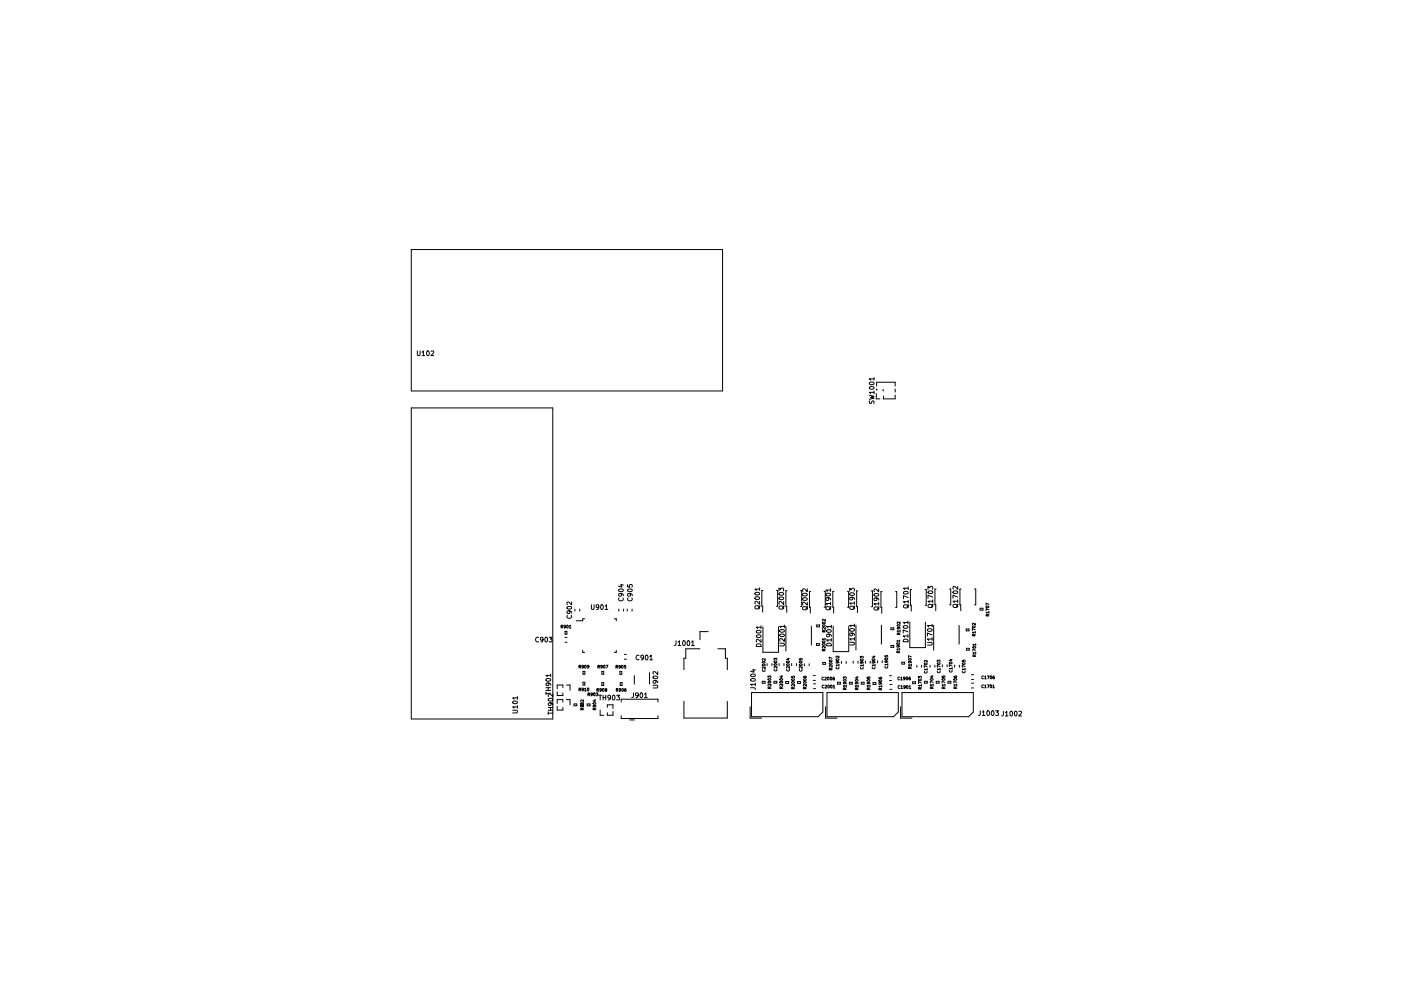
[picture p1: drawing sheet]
<svg xmlns="http://www.w3.org/2000/svg" width="297mm" height="210mm" viewBox="0 0 297 210" stroke-linecap="round" stroke-linejoin="round" font-family="sans-serif">
<g fill="none" stroke="#000" stroke-width=".21">
<path d="M87.2 52.9h66v30h-66zM88.5 74.5v.8l.2 .2 .4-.2v-.8M89.5 74.7l.3-.2v1M89.5 75.5h.6M90.5 74.5h.2a.49 .49 0 0 1 .3 .5 .49 .49 0 0 1-.4 .4l-.2-.3zM91.4 74.5h.4l.2 .2-.7 .8h.7M87.2 86.5h30v66h-30zM184.3 83.9l1 .2-.7 .2 .7 .2-1 .2M184.4 85v.6a.42 .42 0 0 0 .5-.5h.4v.5M184.4 82.1a.48 .48 0 0 1 .6-.2 .48 .48 0 0 1 .3 .5 .49 .49 0 0 1-.6 .2 .49 .49 0 0 1-.3-.5zM184.4 81.1a.48 .48 0 0 1 .6-.1 .48 .48 0 0 1 .3 .5 .49 .49 0 0 1-.6 .2 .49 .49 0 0 1-.3-.5zM185.3 83.2h-1l.3 .3"/>
<path d="M185.3 80.4h-1l.3 .3M185.3 80.1v.6M185.3 83v.5M185.8 83.5v1.1h.8M185.9 81.9v-.8h3.9v.8M185.9 82.5v.2h.1M187.1 82.7h.2M187.3 82.8v.1M189.8 82.5v.7M189.8 83.8v.8h-2.5v-.5M114.2 135.3a.44 .44 0 0 0-.6 .4 .44 .44 0 0 0 .6 .4M115.1 135.6l-.2 .2h-.2l-.1-.5 .3-.1 .2 .2v.6l-.4 .2"/>
<path d="M115.7 135.2h.1a.49 .49 0 0 1 .3 .5 .49 .49 0 0 1-.4 .5l-.2-.4zM116.4 135.2h.6l-.3 .4 .3 .1v.4h-.6M119 133l.3-.1v-.2l-.3-.1v.7M119.1 133l.2 .3M119.8 136.3h.4M119.8 135.2h.4M119.8 133.9h.4v.6h-.4zM119.9 132.9l-.3 .1v-.3l.3 .1v.3l-.3 .2M120.2 132.7l.1-.1a.28 .28 0 0 1 .2 .4 .28 .28 0 0 1-.3 .2zM120.2 128.8a.49 .49 0 0 1 .6-.2 .49 .49 0 0 1 .4 .5 .49 .49 0 0 1-.6 .2 .49 .49 0 0 1-.4-.5zM120.3 130.6a.44 .44 0 0 0 .4 .6 .44 .44 0 0 0 .4-.6M120.6 129.6l.2 .2v.3h-.5l-.1-.3 .2-.2 .6 .1 .2 .4"/>
<path d="M120.7 132.8l.2-.2v.7M120.7 133.3h.4M121.2 127.7v.6l-.7-.6-.3 .2 .1 .4M121.9 129.2v.5M122.9 129.2v.5M123.5 138v.4h.5M124 131.3h-.5v.4h-1.3M125.4 128.3v.8l.2 .2 .4-.2v-.8M127 128.7l-.2 .2h-.3l-.1-.5 .4-.1 .2 .2-.1 .6-.4 .2M127.4 128.4l.2-.1a.49 .49 0 0 1 .3 .5 .49 .49 0 0 1-.4 .5l-.2-.4zM128.3 128.6l.3-.3v1M128.3 129.3h.6"/>
<path d="M130.2 131.3h.5v.4M130.7 138v.4h-.5M131.2 129.2v.5M131.2 125.1a.49 .49 0 0 1 .6-.2 .49 .49 0 0 1 .3 .5 .49 .49 0 0 1-.6 .2 .49 .49 0 0 1-.3-.5zM131.2 126.9a.44 .44 0 0 0 .5 .6 .44 .44 0 0 0 .4-.6M131.5 124.1h.7M131.6 125.9l.2 .2-.1 .3h-.5v-.3l.1-.2 .6 .1 .3 .4M131.8 124v.6l-.7-.3M132.2 129.2v.5M132.4 138.8h.4M132.4 139.9h.4M133 129.2v.5"/>
<path d="M133.1 124.1v.4l.4 .1v-.5h.5v.5M133.1 126.9a.44 .44 0 0 0 .5 .6 .44 .44 0 0 0 .4-.6M133.1 125.1a.48 .48 0 0 1 .6-.2 .48 .48 0 0 1 .3 .5 .49 .49 0 0 1-.6 .2 .49 .49 0 0 1-.3-.5zM133.5 125.9l.2 .2-.1 .3h-.5v-.3l.1-.2 .6 .1 .3 .4M134 129.2v.5M135.5 139.1a.44 .44 0 0 0-.6 .4 .44 .44 0 0 0 .6 .4M136.4 139.4l-.2 .2h-.2l-.1-.5 .3-.1 .2 .2v.6l-.4 .2M136.9 139.1l.2-.1a.49 .49 0 0 1 .3 .5 .49 .49 0 0 1-.4 .5l-.2-.4zM137.8 139.3l.3-.3v1M143.3 136v.8l-.3 .2M143.8 136.2l.3-.2v1M143.8 137h.5"/>
<path d="M144.8 136h.2a.49 .49 0 0 1 .3 .5 .49 .49 0 0 1-.4 .4l-.2-.3zM145.8 136h.1a.49 .49 0 0 1 .4 .5 .49 .49 0 0 1-.5 .4l-.1-.3zM146.6 136.2l.3-.2v1M146.6 137h.6M148.4 137.6h-3v2h-.4v2.5M150.2 134h-1.8v1.7M152.2 137.6h1.6v2h.4v2.5M160.1 128.7l.3-.2 .5 .1 .2 .3-.4 .3-.5-.1zM160.1 126.8a.49 .49 0 0 1 .6-.3 .49 .49 0 0 1 .3 .5 .49 .49 0 0 1-.6 .3 .49 .49 0 0 1-.3-.5zM160.1 125.8a.49 .49 0 0 1 .6-.2 .49 .49 0 0 1 .3 .5 .49 .49 0 0 1-.6 .2 .49 .49 0 0 1-.3-.5zM160.4 133.9a.49 .49 0 0 1 .6-.2 .49 .49 0 0 1 .3 .5 .49 .49 0 0 1-.6 .2 .49 .49 0 0 1-.3-.5zM160.4 134.8a.48 .48 0 0 1 .6-.2 .48 .48 0 0 1 .3 .5 .49 .49 0 0 1-.6 .2 .49 .49 0 0 1-.3-.5z"/>
<path d="M160.5 136.7a.52 .52 0 0 1 .6-.1 .52 .52 0 0 1 .3 .6h-1zM161.1 127.6v.6l-.8-.6-.2 .2v.3M161.1 125h-1l.2 .3M161.1 124.7v.6M161.1 128.5l-.3 .5M161.4 135.6v.7l-.8-.7-.2 .2v.4M161.4 133.1h-1l.2 .3M161.4 132.8v.6M161.7 133v5.4h3.3v-5.4M161.8 125.3h-.3v3.3h.2v1.3M162.2 139.7v.4l-.4-.4-.2 .2 .1 .2M164.6 125.3h.3v3.3h-.3"/>
<path d="M165.2 125.4v-.6l.3 .3 .1-.3h.5v.6M165.2 128.7l.3-.1h.5l.2 .4-.4 .2h-.5zM165.2 125.9a.49 .49 0 0 1 .6-.3 .49 .49 0 0 1 .3 .5 .49 .49 0 0 1-.6 .3 .49 .49 0 0 1-.3-.5zM165.2 126.8a.48 .48 0 0 1 .6-.2 .48 .48 0 0 1 .3 .5 .49 .49 0 0 1-.6 .2 .49 .49 0 0 1-.3-.5zM165.3 136.5h.8l.2 .2-.2 .3h-.8M165.3 134.7a.49 .49 0 0 1 .6-.3 .49 .49 0 0 1 .4 .5 .49 .49 0 0 1-.6 .3 .49 .49 0 0 1-.4-.5zM165.3 133.7a.49 .49 0 0 1 .6-.2 .49 .49 0 0 1 .4 .5 .49 .49 0 0 1-.6 .2 .49 .49 0 0 1-.4-.5zM166.2 127.6v.6l-.8-.6-.2 .2v.4M166.2 128.5l-.3 .5M166.3 135.5v.6l-.7-.6-.3 .2 .1 .3M166.3 132.9h-1l.3 .3M166.3 132.6v.6"/>
<path d="M166.6 132.8v5.3M166.9 125.3h-.3v3.4h.2v1.2M167 139.7h.4M167.2 139.6v.4l-.5-.1M169.5 139.7v.3h.3l-.1-.2 .3-.1v.3M169.7 125.3h.3v3.4h-.3M170.2 128.9l.3-.2 .5 .1 .2 .3-.4 .3-.5-.1zM170.2 127a.49 .49 0 0 1 .6-.3 .49 .49 0 0 1 .3 .5 .49 .49 0 0 1-.6 .3 .49 .49 0 0 1-.3-.5zM170.2 126a.48 .48 0 0 1 .6-.2 .48 .48 0 0 1 .3 .5 .49 .49 0 0 1-.6 .2 .49 .49 0 0 1-.3-.5zM171.2 127.8v.6l-.8-.6-.2 .2v.3M171.2 124.9v.6l-.8-.6-.2 .2v.4M171.2 128.7l-.3 .5"/>
<path d="M171.9 125.5h-.3v3.3h.2v1.3M172 132.8v4M173.1 136.6h.6v.3h-.6zM173.2 132.6h.5v.4h-.5zM174.4 136.6a.29 .29 0 0 1 .3-.1 .29 .29 0 0 1 .2 .3v.1a.29 .29 0 0 1-.3 0 .29 .29 0 0 1-.2-.3zM174.4 136a.29 .29 0 0 1 .3-.1 .29 .29 0 0 1 .2 .3v.1a.29 .29 0 0 1-.3 .1 .29 .29 0 0 1-.2-.3zM174.4 132.6a.29 .29 0 0 1 .4-.1 .29 .29 0 0 1 .1 .3v.1a.29 .29 0 0 1-.3 0 .29 .29 0 0 1-.2-.3zM174.4 132.1v-.1a.29 .29 0 0 1 .4-.1 .29 .29 0 0 1 .1 .3v.1a.29 .29 0 0 1-.3 .1 .29 .29 0 0 1-.2-.3zM174.7 138.1l-.1-.3-.2-.1-.1 .4h.6M174.7 134.1v-.3l-.3-.1v.4h.6M174.7 125.5h.3v3.3h-.3M174.9 137.1v.4l-.4-.4-.2 .2 .1 .2"/>
<path d="M174.9 135.6h-.6l.2 .1M174.9 135.4v.3M174.9 137.7l-.2 .2M175 133.1v.4l-.5-.4-.1 .2v.2M175 131.4v.4l-.5-.4-.1 .1v.2M175 133.7l-.3 .2M175.2 128.9l.2-.2 .6 .1 .1 .3-.3 .3-.6-.1zM175.2 126a.48 .48 0 0 1 .6-.2 .48 .48 0 0 1 .3 .5 .49 .49 0 0 1-.6 .2 .49 .49 0 0 1-.3-.5zM175.3 136.6a.54 .54 0 0 1 .6-.1 .54 .54 0 0 1 .4 .5h-1zM175.3 133.7a.48 .48 0 0 1 .6-.2 .48 .48 0 0 1 .3 .5 .49 .49 0 0 1-.6 .2 .49 .49 0 0 1-.3-.5zM175.5 126.8l.2 .2v.3h-.5l-.1-.3 .2-.2 .6 .1 .2 .4M175.7 134.5l.2 .2-.1 .3-.5 .1v-.4l.1-.2 .6 .1 .3 .4"/>
<path d="M176.1 128.1h-1l.3 .2M176.1 125.2h-1l.3 .3M176.1 124.9v.6M176.1 127.8v.5M176.2 128.7l-.3 .5M176.3 135.8h-1l.2 .3M176.3 132.9h-1l.2 .3M176.3 132.6v.6M176.3 135.5v.6M176.4 139.7l-.6-.3v.4M176.6 132.8v5.4h3.4v-5.4M176.8 125.5h-.2v3.3h.1v1.3"/>
<path d="M177.3 139.9v-.1a.29 .29 0 0 1 .4-.1 .29 .29 0 0 1 .1 .3v.1a.29 .29 0 0 1-.3 .1 .29 .29 0 0 1-.2-.3zM177.9 139.2v.4l-.5-.4-.1 .1v.2M179.7 125.5h.2v3.3h-.2M180.2 125.4v-.6l.3 .3 .1-.2h.5v.5M180.2 136.3h.8l.2 .2-.2 .3h-.8M180.2 125.9a.49 .49 0 0 1 .6-.2 .49 .49 0 0 1 .3 .5 .49 .49 0 0 1-.6 .2 .49 .49 0 0 1-.3-.5zM180.2 133.5a.49 .49 0 0 1 .6-.2 .49 .49 0 0 1 .3 .5 .49 .49 0 0 1-.6 .2 .49 .49 0 0 1-.3-.5zM180.3 128.7h.7l.1 .4-.3 .2-.5-.1-.1-.2zM180.6 126.7l.2 .2-.1 .3h-.5v-.3l.1-.2 .6 .1 .3 .4M180.6 134.3l.2 .2-.1 .3h-.5v-.3l.1-.2 .6 .1 .3 .4M181.2 128h-1l.2 .2M181.2 135.6h-1l.2 .2"/>
<path d="M181.2 132.7h-1l.2 .3M181.2 127.7v.5M181.2 132.4v.6M181.2 135.3v.5M181.2 128.6l-.3 .5M181.5 132.6v5.3M181.9 125.4h-.3v3.3h.2v1.3M182.4 139.6v-.4l.2 .3 .1-.2h.3v.3M182.4 139.9h.1a.29 .29 0 0 1 .3-.1 .29 .29 0 0 1 .2 .3 .29 .29 0 0 1-.4 .1 .29 .29 0 0 1-.2-.3zM184.7 125.4h.3v3.3h-.3M185 139.8a.29 .29 0 0 1 .3-.1 .29 .29 0 0 1 .2 .3v.1a.29 .29 0 0 1-.4 .1 .29 .29 0 0 1-.2-.3zM185.1 139.3h.4"/>
<path d="M185.3 139.2v.3l-.4-.1M185.3 128.9l.3-.1h.6l.1 .4-.3 .2h-.6zM185.3 126.1a.49 .49 0 0 1 .6-.3 .49 .49 0 0 1 .4 .5 .49 .49 0 0 1-.6 .3 .49 .49 0 0 1-.4-.5zM185.7 126.9l.2 .2v.2l-.5 .1-.1-.3 .2-.2h.6l.2 .4M186.3 128.1h-1l.3 .3M186.3 125v.6l-.7-.6-.3 .2 .1 .3M186.3 127.8v.6M186.4 128.7l-.3 .5M186.9 132.6v4M187 125.5h-.2v3.4h.2v1.2M187.6 139.1v.3h.3v-.3h.3v.3M187.7 139.7a.29 .29 0 0 1 .3-.1 .29 .29 0 0 1 .2 .3 .29 .29 0 0 1-.4 .1 .29 .29 0 0 1-.2-.3z"/>
<path d="M188.9 133.2h.6v.4h-.6zM188.9 137h.6v.3h-.6zM189.9 125.5h.2v3.4h-.2M190.2 136.4a.29 .29 0 0 1 .3-.1 .29 .29 0 0 1 .2 .3v.1a.29 .29 0 0 1-.3 .1 .29 .29 0 0 1-.2-.3zM190.3 132.6a.29 .29 0 0 1 .3-.1 .29 .29 0 0 1 .2 .3 .29 .29 0 0 1-.4 .1 .29 .29 0 0 1-.2-.3zM190.4 137l.1 .2-.3 .1 .1-.3h.3l.1 .2M190.5 138.5l-.1-.3-.2-.1-.1 .4h.6M190.5 133.1l.1 .3h-.3v-.3h.4l.1 .3M190.5 134.6v-.3h-.2l-.1 .3h.6M190.7 137.7h-.6l.2 .2M190.7 136h-.6l.2 .1M190.7 138.1l-.2 .2"/>
<path d="M190.7 135.8v.3M190.7 137.5v.4M190.8 133.9h-.6l.2 .1M190.8 131.9v.4l-.4-.4-.2 .2 .1 .2M190.8 134.3l-.3 .2M190.8 133.7v.3M191.6 135.8a.54 .54 0 0 1 .6-.2 .54 .54 0 0 1 .3 .6h-1zM191.6 132.9a.49 .49 0 0 1 .5-.2 .49 .49 0 0 1 .4 .5 .49 .49 0 0 1-.6 .2 .49 .49 0 0 1-.3-.5zM191.6 128.5l.3-.2 .5 .1 .2 .3-.4 .3-.5-.1zM191.6 125.6a.48 .48 0 0 1 .6-.2 .48 .48 0 0 1 .3 .5 .49 .49 0 0 1-.6 .2 .49 .49 0 0 1-.3-.5zM192.5 134.9h-1l.3 .3M192.5 134.1l-1-.5v.7"/>
<path d="M192.5 132.1h-1l.3 .3M192.5 131.8v.6M192.5 134.6v.6M192.6 127.7h-1l.2 .2M192.6 126.8l-1-.4v.6M192.6 124.8h-1l.2 .3M192.6 124.5v.6M192.6 127.4v.5M192.6 128.3l-.3 .5M192.7 139.8a.29 .29 0 0 1 .3-.1 .29 .29 0 0 1 .2 .3 .29 .29 0 0 1-.4 .1 .29 .29 0 0 1-.2-.3zM192.9 132v5.4h3.3v-5.4M193.2 139.4l-.6-.3v.4"/>
<path d="M193.3 125.1h-.3v3.3h.2v1.3M196.1 125.1h.3v3.3h-.3M196.6 136.3h.8l.2 .2-.2 .4h-.8M196.7 133.5a.48 .48 0 0 1 .6-.2 .48 .48 0 0 1 .3 .5 .49 .49 0 0 1-.6 .2 .49 .49 0 0 1-.3-.5zM196.8 125v-.6l.3 .3 .1-.2h.5v.5M196.8 128.4l.3-.2 .5 .1 .2 .3-.4 .3-.5-.1zM196.8 125.5a.49 .49 0 0 1 .6-.2 .49 .49 0 0 1 .3 .5 .49 .49 0 0 1-.6 .2 .49 .49 0 0 1-.3-.5zM197.6 135.6h-1l.3 .3M197.6 134.7l-1-.4v.7M197.6 132.7h-1l.3 .3M197.6 132.4v.6M197.6 135.3v.6"/>
<path d="M197.8 127.6h-1l.2 .2M197.8 126.7l-1-.4v.6M197.8 127.3v.5M197.8 128.2l-.3 .5M198 132.7v5.2M198.5 125h-.3v3.3h.2v1.3M201.3 125h.3v3.3h-.3M201.5 140h.4M201.7 139.9v.3l-.5-.1M202.1 128.4l.3-.2 .5 .1 .2 .3-.4 .3-.5-.1zM202.1 125.5a.49 .49 0 0 1 .6-.2 .49 .49 0 0 1 .3 .5 .49 .49 0 0 1-.6 .2 .49 .49 0 0 1-.3-.5zM203.1 127.6h-1l.2 .2"/>
<path d="M203.1 126.7l-1-.4v.6M203.1 124.4v.6l-.8-.6-.2 .2v.4M203.1 127.3v.5M203.1 128.2l-.3 .5M203.4 132.7v4M203.8 125h-.3v3.3h.2v1.3M204.9 133.5h.5v.3h-.5zM204.9 137.6h.6v.3h-.6zM206.2 132.9a.29 .29 0 0 1 .4-.1 .29 .29 0 0 1 .1 .3 .29 .29 0 0 1-.3 .1 .29 .29 0 0 1-.2-.3zM206.3 137.2a.29 .29 0 0 1 .4-.1 .29 .29 0 0 1 .1 .3v.1a.29 .29 0 0 1-.3 .1 .29 .29 0 0 1-.2-.3zM206.5 134.9v-.3h-.3v.3h.6M206.6 139.3v-.3l-.3-.1v.4h.6"/>
<path d="M206.6 125h.3v3.3h-.3M206.8 134.1h-.6l.1 .2M206.8 133.6l-.6-.2v.4M206.8 132.2v.4l-.5-.4-.1 .1v.3M206.8 134.5l-.3 .2M206.8 134v.3M206.9 138.5h-.6l.1 .2M206.9 138l-.6-.3v.4M206.9 136.8h-.6l.1 .1M206.9 136.6v.3M206.9 138.3v.4M206.9 138.9l-.3 .2"/>
<path d="M207.8 129.1h.6v.3h-.6zM209.1 128.7v-.1a.29 .29 0 0 1 .4-.1 .29 .29 0 0 1 .1 .3v.1a.29 .29 0 0 1-.3 .1 .29 .29 0 0 1-.2-.3zM209.4 130.7v-.3l-.3-.1v.4h.6M209.7 129.9h-.6l.1 .2M209.7 129.4l-.6-.3v.4M209.7 128.2l-.6-.2v.4M209.7 130.3l-.3 .2M209.7 129.7v.4M108.7 150.7h.8l.2 .2-.2 .4h-.8M108.8 148.8a.48 .48 0 0 1 .6-.1 .48 .48 0 0 1 .3 .5 .49 .49 0 0 1-.6 .2 .49 .49 0 0 1-.3-.5zM109.7 150h-1l.3 .3M109.7 148.1h-1l.3 .3"/>
<path d="M109.7 147.8v.6M109.7 149.7v.6M115.8 145.9h1M115.8 146.8v.6M115.8 147.1h1M115.8 146.5h1M115.8 144.1a.48 .48 0 0 1 .6-.2 .48 .48 0 0 1 .3 .5 .49 .49 0 0 1-.6 .2 .49 .49 0 0 1-.3-.5zM116.2 144.9l.2 .2-.1 .3h-.5v-.3l.1-.2 .6 .1 .3 .4M116.2 145.9v.6M116.2 151v.6M116.2 151.3h1M116.2 150.7h1"/>
<path d="M116.2 150.1h1M116.3 148.3a.49 .49 0 0 1 .5-.2 .49 .49 0 0 1 .4 .5 .49 .49 0 0 1-.6 .2 .49 .49 0 0 1-.3-.5zM116.7 149.1l.2 .2-.1 .3h-.5l-.1-.3 .2-.2 .6 .1 .2 .4M116.7 150.1v.6M116.8 143.3h-1l.2 .3M116.8 143v.6M117.2 147.2v.6l-.7-.6-.3 .2 .1 .4M118.1 146.8v.8h1.2v-.6M118.1 149.9v.8h1.2v-.6M119.3 145.9v-.6h-1.2v.8M119.3 149v-.6h-1.2v.8M120.1 145.3h.8v1.1"/>
<path d="M120.1 148.4h.8v1.1M121.7 149.4h.6v.3h-.6zM122.8 141.5l.3-.1v-.2l-.3-.1v.7M122.8 146.3h.3v-.3h-.3v.6M122.9 141.5l.2 .3M122.9 146.3l.2 .3M123.1 149.4h.6v.3h-.6zM123.1 149.2l.1-.1a.29 .29 0 0 1 .3-.1 .29 .29 0 0 1 .2 .3v.1a.29 .29 0 0 1-.4 .1 .29 .29 0 0 1-.2-.3zM123.4 149.6l.1 .3-.3 .1v-.4l.4 .1 .1 .2M123.4 150.6v-.3h-.2l-.1 .3h.6M123.6 142.4h.4v.6h-.4zM123.6 144.7h.4v.6h-.4z"/>
<path d="M123.7 141.4l-.3 .1v-.3l.3 .1v.3l-.3 .2M123.7 146.2l-.3 .1v-.3l.3 .1v.3l-.3 .2M123.7 148.5v.4l-.4-.4-.2 .1 .1 .2M123.7 150.2l-.3 .2M123.9 146.2l.2-.2v.6M123.9 146.6h.4M124 141.2l.1-.1a.28 .28 0 0 1 .2 .4 .28 .28 0 0 1-.3 .2zM124.5 149.4h.6v.3h-.6zM124.6 146h.1a.28 .28 0 0 1 .2 .3 .28 .28 0 0 1-.3 .2zM124.7 147.3h.3v-.2l-.3-.1v.6M124.8 147.3l.2 .3M124.9 141.4l-.3 .1-.1-.3 .4 .1-.1 .3-.2 .2"/>
<path d="M125.6 147.3l-.3 .1v-.3h.3v.4l-.3 .1M125.8 149.2v-.1a.29 .29 0 0 1 .3-.1 .29 .29 0 0 1 .2 .3v.1a.29 .29 0 0 1-.3 .1 .29 .29 0 0 1-.2-.3zM125.9 147h.1a.28 .28 0 0 1 .2 .3 .28 .28 0 0 1-.3 .3zM125.9 148.5h.4M126 149.6l.1 .3-.3 .1 .1-.4 .3 .1 .1 .2M126.1 150.6l-.1-.3h-.2l-.1 .3h.6M126.1 148.5v.3l-.4-.1M126.3 150.2l-.2 .2M126.4 147h.4l-.2 .2 .1 .1v.3h-.3M126.6 146.4h.3v-.3h-.3v.6M126.7 146.4l.2 .3M126.8 141.5l.3-.1v-.2l-.3-.1v.7"/>
<path d="M126.9 141.5l.2 .3M127 147.5h.5M127.2 150.6v1.2h.8M127.2 147.5v1M127.5 146.3l-.3 .1v-.3l.3 .1v.3l-.3 .2M127.6 142.4h.4v.6h-.4zM127.6 144.8h.4v.6h-.4zM127.7 141.4l-.3 .1v-.3l.3 .1v.3l-.3 .2M127.8 146.1h.1a.28 .28 0 0 1 .2 .3 .28 .28 0 0 1-.3 .2zM127.9 148h.5M127.9 147.5v1M128 141.2l.1-.1a.28 .28 0 0 1 .2 .4 .28 .28 0 0 1-.3 .2z"/>
<path d="M128.4 146.3l-.1-.2h.3v.2l-.3 .2 .1 .2 .3-.1-.2-.3M128.4 147.5v1M128.5 141.1h.4l-.3 .7M128.8 150.1v-.6h1.2v.8M129.4 147.9l-.2 .2h-.2l-.1-.5 .3-.1 .2 .2v.6l-.4 .2M130 147.5h.1a.49 .49 0 0 1 .3 .5 .49 .49 0 0 1-.4 .5l-.2-.4zM130 151v.8h-1.2v-.6M130.6 141.5h.3v-.3h-.3v.6M130.7 146.4h.3v-.3h-.3v.6M130.7 147.5h.6l-.3 .4 .3 .1v.4h-.6M130.7 141.5l.3 .3M130.8 146.4l.2 .3"/>
<path d="M131.4 142.5h.4v.6h-.4zM131.5 144.8h.4v.6h-.4zM131.5 141.4l-.3 .1v-.3l.3 .1v.3l-.3 .2M131.6 146.3l-.3 .1v-.3l.3 .1v.3l-.3 .2M131.7 148.9v-.6h7.8v.6M131.7 151.8v.6h7.8v-.6M131.8 141.2h.1a.28 .28 0 0 1 .2 .3 .28 .28 0 0 1-.3 .2zM131.9 146.1h.1a.28 .28 0 0 1 .2 .3 .28 .28 0 0 1-.3 .2zM132.7 141.2h-.3l-.1 .3 .3-.1 .1 .3h-.4M132.7 146.1l-.3 .1v.4h.3v-.3l-.3 .1M133.5 152.7h1M134.3 147v.9l-.4 .1"/>
<path d="M134.5 143.3v1.8M135.3 147.4l-.2 .2h-.3v-.5l.3-.1 .2 .2v.6l-.5 .2M135.8 147.1l.1-.1a.49 .49 0 0 1 .4 .5 .49 .49 0 0 1-.5 .5l-.1-.4zM136.6 147.3l.3-.3v1M136.6 148h.6M137.7 142.7v2.4M137.8 140h.5M138.5 145.4h.8l.2 .2-.2 .4h-.8M138.5 143.5a.48 .48 0 0 1 .6-.1 .48 .48 0 0 1 .3 .5 .49 .49 0 0 1-.6 .2 .49 .49 0 0 1-.3-.5zM138.9 144.4l.2 .2-.1 .3h-.5v-.3l.1-.2h.6l.3 .5M139.5 142.5v.6l-.8-.6-.2 .2v.4M145 148.8v3.5h9.2v-3.5"/>
<path d="M159 149.9v2.5h2.5M159.2 145.9l.8 .1 .2 .3M159.2 144.1a.48 .48 0 0 1 .6-.2 .48 .48 0 0 1 .3 .5 .49 .49 0 0 1-.6 .2 .49 .49 0 0 1-.3-.5zM159.2 143.1a.48 .48 0 0 1 .6-.2 .48 .48 0 0 1 .3 .5 .49 .49 0 0 1-.6 .2 .49 .49 0 0 1-.3-.5zM159.3 146.9h15.2v4.2l-1 1h-14.2zM159.5 142.1h.7M159.8 142v.6l-.7-.2M160.2 145.2h-1l.2 .3M160.2 144.9v.6M161.6 144.6h.6v.3h-.6zM161.6 141h.1a.29 .29 0 0 1 .3-.1 .29 .29 0 0 1 .2 .3 .29 .29 0 0 1-.4 .1 .29 .29 0 0 1-.2-.3zM161.6 140.4h.1a.29 .29 0 0 1 .3-.1 .29 .29 0 0 1 .2 .3 .29 .29 0 0 1-.4 .1 .29 .29 0 0 1-.2-.3z"/>
<path d="M161.7 142.1a.27 .27 0 0 0 .2 .4 .27 .27 0 0 0 .3-.4M162.2 141.5v.4l-.4-.4-.2 .1 .1 .2M162.6 140.8v.4M162.8 143.8v-.4l.3 .2v-.2h.3v.4M162.9 144.1v-.1a.29 .29 0 0 1 .3-.1 .29 .29 0 0 1 .2 .3v.1a.29 .29 0 0 1-.3 .1 .29 .29 0 0 1-.2-.3zM162.9 144.6a.29 .29 0 0 1 .3-.1 .29 .29 0 0 1 .2 .3v.1a.29 .29 0 0 1-.3 0 .29 .29 0 0 1-.2-.3zM163.2 146.1l-.1-.3-.2-.1-.1 .4h.6M163.4 145.1v.4l-.4-.4-.2 .2 .1 .2M163.4 145.7l-.2 .2M163.7 140.8v.4M164.1 144.6h.6v.3h-.6zM164.1 140v-.4l.2 .3 .1-.2h.3v.3"/>
<path d="M164.2 142a.27 .27 0 0 0 .2 .4 .27 .27 0 0 0 .3-.4M164.2 140.9a.29 .29 0 0 1 .3-.1 .29 .29 0 0 1 .2 .3 .29 .29 0 0 1-.4 .1 .29 .29 0 0 1-.2-.3zM164.2 140.3a.29 .29 0 0 1 .3-.1 .29 .29 0 0 1 .2 .3 .29 .29 0 0 1-.4 .1 .29 .29 0 0 1-.2-.3zM164.7 141.4v.4l-.4-.4-.2 .1 .1 .2M165.2 140.8v.4M165.4 144.1v-.1a.29 .29 0 0 1 .3-.1 .29 .29 0 0 1 .2 .3v.1a.29 .29 0 0 1-.3 .1 .29 .29 0 0 1-.2-.3zM165.4 144.6a.29 .29 0 0 1 .3-.1 .29 .29 0 0 1 .2 .3v.1a.29 .29 0 0 1-.3 0 .29 .29 0 0 1-.2-.3zM165.5 143.5h.4M165.7 146.1l-.1-.3-.2-.1-.1 .4h.6M165.7 143.4v.3l-.4-.1M165.9 145.1v.4l-.4-.4-.2 .2 .1 .2M165.9 145.7l-.2 .2"/>
<path d="M166.2 140.8v.4M166.6 144.6h.6v.4h-.6zM166.8 140.9a.29 .29 0 0 1 .4-.1 .29 .29 0 0 1 .1 .3 .29 .29 0 0 1-.3 .1 .29 .29 0 0 1-.2-.3zM166.8 142a.27 .27 0 0 0 .3 .4 .27 .27 0 0 0 .2-.4M166.8 140.3a.29 .29 0 0 1 .4-.1 .29 .29 0 0 1 .1 .3 .29 .29 0 0 1-.3 .1 .29 .29 0 0 1-.2-.3zM167.4 141.4v.4l-.5-.4-.1 .1v.3M167.8 143.5v.3h.3v-.3h.3v.3M167.8 140.8v.4M167.9 144.7a.29 .29 0 0 1 .3-.1 .29 .29 0 0 1 .2 .3 .29 .29 0 0 1-.3 .1 .29 .29 0 0 1-.2-.3zM167.9 144.1a.29 .29 0 0 1 .3-.1 .29 .29 0 0 1 .2 .3 .29 .29 0 0 1-.3 .1 .29 .29 0 0 1-.2-.3zM168.2 146.1l-.1-.3h-.2l-.1 .3h.6M168.4 145.2v.4l-.4-.4-.2 .1 .1 .2"/>
<path d="M168.4 145.8l-.2 .2M168.9 140.8v.4M169.1 144.6h.6v.4h-.6zM169.5 142a.27 .27 0 0 0 .3 .4 .27 .27 0 0 0 .2-.4M169.5 140.9a.29 .29 0 0 1 .4-.1 .29 .29 0 0 1 .1 .3v.1a.29 .29 0 0 1-.3 0 .29 .29 0 0 1-.2-.3zM169.5 140.3a.29 .29 0 0 1 .4-.1 .29 .29 0 0 1 .1 .3v.1a.29 .29 0 0 1-.3 .1 .29 .29 0 0 1-.2-.3zM170.1 141.4v.4l-.5-.4-.1 .2v.2M170.3 143.5l.2 .3h.3l.1-.3h-.3l.1 .3M170.4 144.7a.29 .29 0 0 1 .3-.1 .29 .29 0 0 1 .2 .3 .29 .29 0 0 1-.3 .1 .29 .29 0 0 1-.2-.3zM170.4 144.1a.29 .29 0 0 1 .3-.1 .29 .29 0 0 1 .2 .3 .29 .29 0 0 1-.3 .1 .29 .29 0 0 1-.2-.3zM170.5 140.8v.5M170.7 146.1l-.1-.3h-.2l-.1 .3h.6"/>
<path d="M170.9 145.2v.4l-.4-.4-.2 .1 .1 .2M170.9 145.8l-.2 .2M171.6 140.8v.5M172.4 143.3h.5M172.4 144.4h.5M172.5 145.1h.4M172.5 146.1h.4M174.5 140.6h.5v.3h-.5zM174.6 143.7a.27 .27 0 0 0-.4 .3 .27 .27 0 0 0 .4 .2M174.7 145.4a.27 .27 0 0 0-.4 .3 .27 .27 0 0 0 .4 .2M174.9 143.7h.2l.1 .1-.4 .5h.4M174.9 145.4h.2l.2 .1-.4 .5h.4"/>
<path d="M175 149.9v2.5h2.4M175.3 146.9h15.2v4.2l-1 1h-14.2zM175.5 143.7h.1a.28 .28 0 0 1 .2 .3 .28 .28 0 0 1-.3 .2zM175.5 145.4h.1a.28 .28 0 0 1 .3 .3 .28 .28 0 0 1-.4 .2zM175.9 140.7a.29 .29 0 0 1 .3-.1 .29 .29 0 0 1 .2 .3 .29 .29 0 0 1-.4 .1 .29 .29 0 0 1-.2-.3zM175.9 140.1a.29 .29 0 0 1 .3-.1 .29 .29 0 0 1 .2 .3 .29 .29 0 0 1-.4 .1 .29 .29 0 0 1-.2-.3zM176.1 143.7h.1a.28 .28 0 0 1 .2 .3 .28 .28 0 0 1-.3 .2zM176.1 145.4h.1a.28 .28 0 0 1 .2 .3 .28 .28 0 0 1-.3 .2zM176.1 142.1v-.3h-.2l-.1 .3h.6M176.4 141.2v.4l-.4-.4-.2 .1 .1 .2M176.4 141.8l-.3 .2M176.7 145.5l.1-.1v.6"/>
<path d="M176.7 146h.3M176.9 143.7l-.3 .1v.4h.3v-.3l-.3 .1M177.3 141.5a.27 .27 0 0 0 .3 .4 .27 .27 0 0 0 .2-.4M177.5 140.4l.1 .2-.3 .1 .1-.3h.3l.2 .2M177.6 144.8h.6v.3h-.6zM177.9 141.1h-.6l.1 .2M177.9 140.9v.4M178.4 140.3v.5M178.8 144v-.4l.2 .2 .1-.2h.3v.4M178.8 144.3l.1-.1a.29 .29 0 0 1 .3-.1 .29 .29 0 0 1 .2 .3v.1a.29 .29 0 0 1-.4 .1 .29 .29 0 0 1-.2-.3zM179.1 144.8l.1 .2-.3 .1v-.3h.4l.1 .2M179.1 146.3v-.3l-.2-.1-.1 .4h.6"/>
<path d="M179.4 140.3v.5M179.4 145.5h-.6l.2 .2M179.4 145.3v.4M179.4 145.9l-.3 .2M180.1 144.8h.6v.3h-.6zM180.9 140.3v.4M181.4 144.3v-.1a.29 .29 0 0 1 .3-.1 .29 .29 0 0 1 .2 .3v.1a.29 .29 0 0 1-.3 .1 .29 .29 0 0 1-.2-.3zM181.5 143.7h.4M181.6 144.8l.1 .2-.3 .1 .1-.3h.3l.1 .2M181.7 146.3l-.1-.3-.2-.1-.1 .4h.6M181.7 143.6v.3l-.4-.1M181.9 140.3v.4"/>
<path d="M181.9 145.5h-.6l.2 .2M181.9 145.9l-.2 .2M181.9 145.3v.4M182.5 141.6a.27 .27 0 0 0 .2 .4 .27 .27 0 0 0 .3-.4M182.6 144.8h.6v.3h-.6zM182.7 140.4l.1 .3h-.3v-.3h.4l.1 .3M183 141.2h-.6l.2 .1M183 141v.3M183.5 140.3v.4M183.8 143.6v.3h.3v-.2l.3-.1v.3M183.9 144.2a.29 .29 0 0 1 .3-.1 .29 .29 0 0 1 .2 .3v.1a.29 .29 0 0 1-.3 .1 .29 .29 0 0 1-.2-.3zM184.1 144.8l.1 .2-.3 .1 .1-.3h.3l.1 .2"/>
<path d="M184.2 146.3l-.1-.3-.2-.1-.1 .4h.6M184.4 145.5h-.6l.2 .2M184.4 145.9l-.2 .2M184.4 145.3v.4M184.5 140.3v.4M185 141.5a.27 .27 0 0 0 .2 .4 .27 .27 0 0 0 .3-.4M185.1 144.8h.6v.4h-.6zM185.2 140.4l.1 .2-.3 .1v-.3h.4l.1 .2M185.5 141.1h-.6l.2 .2M185.5 140.9v.4M186 140.2v.4M186.3 143.7l.2 .3h.3l.1-.3h-.3l.1 .3"/>
<path d="M186.4 144.3a.29 .29 0 0 1 .3-.1 .29 .29 0 0 1 .2 .3 .29 .29 0 0 1-.3 .1 .29 .29 0 0 1-.2-.3zM186.6 144.8l.1 .3-.3 .1 .1-.4 .3 .1 .1 .2M186.7 146.3l-.1-.2-.2-.1-.1 .3h.6M186.9 145.6h-.6l.2 .2M186.9 145.4v.4M186.9 146l-.2 .2M187.1 140.2v.4M187.7 141.4a.27 .27 0 0 0 .2 .4 .27 .27 0 0 0 .3-.4M187.9 140.2l.1 .3h-.3v-.3h.4l.1 .3M188.2 141h-.6l.2 .1M188.2 140.8v.3M188.6 143.4h.4"/>
<path d="M188.6 144.4h.4M188.7 145.2h.4M188.7 146.3h.4M190.7 143.7a.27 .27 0 0 0-.4 .2 .27 .27 0 0 0 .4 .3M190.8 145.5a.27 .27 0 0 0-.4 .3 .27 .27 0 0 0 .4 .2M190.9 149.9v2.5h2.4M191 143.8l.1-.2v.6M191 144.2h.3M191 145.6l.2-.1v.6M191 146.1h.4M191.2 140.5h.6v.4h-.6zM191.2 146.9h15.2v4.2l-1 1h-14.2z"/>
<path d="M191.9 143.9l-.3 .1v-.3l.3 .1v.3l-.3 .1M191.9 145.7l-.3 .1v-.3l.3 .1v.3l-.3 .2M192.2 143.7l.1-.1a.28 .28 0 0 1 .2 .4 .28 .28 0 0 1-.3 .2zM192.3 145.5a.28 .28 0 0 1 .2 .3 .28 .28 0 0 1-.3 .2zM192.8 145.6l.1-.1v.6M192.8 146.1h.3M192.9 140.3l.1 .3h-.3v-.3h.4l.1 .3M192.9 141.8v-.3h-.2l-.1 .3h.6M193 143.6l-.3 .2v.3l.3 .1v-.3l-.3 .1M193.2 141.1h-.6l.2 .1M193.2 140.9v.3M193.2 141.5l-.3 .2"/>
<path d="M193.5 144.7h.6v.3h-.6zM194.4 141.1v.5M194.7 143.9v-.4l.3 .2v-.2h.3v.4M194.8 144.1a.29 .29 0 0 1 .3-.1 .29 .29 0 0 1 .2 .3v.1a.29 .29 0 0 1-.3 .1 .29 .29 0 0 1-.2-.3zM195.1 146.2l-.1-.3-.2-.1-.1 .4h.6M195.3 145.4h-.6l.2 .2M195.3 144.9l-.6-.3v.4M195.3 145.8l-.2 .2M195.3 145.2v.4M195.4 141.1v.5M196 144.6h.6v.3h-.6zM196 142.4a.27 .27 0 0 0 .3 .4 .27 .27 0 0 0 .2-.4"/>
<path d="M196 140.7a.29 .29 0 0 1 .4-.1 .29 .29 0 0 1 .1 .3v.1a.29 .29 0 0 1-.3 .1 .29 .29 0 0 1-.2-.3zM196.6 142h-.6l.1 .2M196.6 141.5l-.6-.3v.4M196.6 140.1v.4l-.5-.4-.1 .1v.2M196.6 141.8v.4M197.2 141.1v.5M197.3 144a.29 .29 0 0 1 .3-.1 .29 .29 0 0 1 .2 .3v.1a.29 .29 0 0 1-.3 .1 .29 .29 0 0 1-.2-.3zM197.4 143.5h.4M197.6 146.1l-.1-.3-.2-.1-.1 .4h.6M197.6 143.4v.3l-.4-.1M197.8 145.3h-.6l.2 .2M197.8 144.8l-.6-.3v.4"/>
<path d="M197.8 145.7l-.2 .2M197.8 145.1v.4M198.2 141.1v.5M198.5 144.6h.6v.3h-.6zM198.7 140.4v-.4l.2 .3 .1-.2h.3v.3M198.7 140.7h.1a.29 .29 0 0 1 .3-.1 .29 .29 0 0 1 .2 .3 .29 .29 0 0 1-.4 .1 .29 .29 0 0 1-.2-.3zM198.8 142.4a.27 .27 0 0 0 .2 .4 .27 .27 0 0 0 .3-.4M199.3 142h-.6l.2 .1M199.3 141.4l-.6-.2v.4M199.3 141.8v.3M199.7 143.4v.3h.3v-.2l.3-.1v.3M199.8 141v.5"/>
<path d="M199.8 144a.29 .29 0 0 1 .3-.1 .29 .29 0 0 1 .2 .3v.1a.29 .29 0 0 1-.3 .1 .29 .29 0 0 1-.2-.3zM200.1 146.1l-.1-.3-.2-.1-.1 .4h.6M200.3 145.3h-.6l.2 .2M200.3 144.8l-.6-.3v.4M200.3 145.7l-.2 .2M200.3 145.1v.4M200.8 141v.5M201 144.6h.6v.3h-.6zM201.3 140.6v-.1a.29 .29 0 0 1 .4-.1 .29 .29 0 0 1 .1 .3v.1a.29 .29 0 0 1-.3 .1 .29 .29 0 0 1-.2-.3zM201.3 142.2a.27 .27 0 0 0 .3 .4 .27 .27 0 0 0 .2-.4M201.9 141.8h-.6l.1 .2M201.9 141.3l-.6-.3v.4"/>
<path d="M201.9 141.6v.4M202.2 143.5l.2 .2h.3l.1-.3-.3 .1 .1 .2M202.3 144a.29 .29 0 0 1 .3-.1 .29 .29 0 0 1 .2 .3v.1a.29 .29 0 0 1-.3 .1 .29 .29 0 0 1-.2-.3zM202.4 141.1v.5M202.6 146.1l-.1-.3-.2-.1-.1 .4h.6M202.8 145.3h-.6l.2 .2M202.8 144.8l-.6-.3v.4M202.8 145.7l-.2 .2M202.8 145.1v.4M203.4 141.1v.5M204 140.1v.3h.3v-.3h.3v.3M204 140.7h.1a.29 .29 0 0 1 .3-.1 .29 .29 0 0 1 .2 .3 .29 .29 0 0 1-.4 .1 .29 .29 0 0 1-.2-.3z"/>
<path d="M204.1 142.4a.27 .27 0 0 0 .2 .4 .27 .27 0 0 0 .3-.4M204.6 142h-.6l.2 .1M204.6 141.4l-.6-.2v.4M204.6 141.8v.3M206 146h.4M206 144.9h.4M206 144.2h.4M206 143.1h.4M207.8 150.8v.9l-.3 .1M208.3 151.1l.3-.3v1M208.3 151.8h.5M208.5 145.4a.27 .27 0 0 0-.4 .2 .27 .27 0 0 0 .4 .3"/>
<path d="M208.5 143.5a.27 .27 0 0 0-.4 .2 .27 .27 0 0 0 .4 .3M208.8 145.5l.1-.2v.6M208.8 143.6l.1-.2v.6M208.8 145.9h.3M208.8 144h.3M209.3 145.3h.4l-.2 .6M209.3 143.4h.4l-.2 .6M209.4 150.8h.1a.49 .49 0 0 1 .3 .5 .49 .49 0 0 1-.4 .5l-.2-.4zM210 145.3h.1a.28 .28 0 0 1 .2 .3 .28 .28 0 0 1-.3 .3zM210 143.4h.1a.28 .28 0 0 1 .2 .3 .28 .28 0 0 1-.3 .3zM210.3 150.8h.1a.49 .49 0 0 1 .4 .5 .49 .49 0 0 1-.5 .5l-.1-.4zM210.5 145.5l.2-.2v.6"/>
<path d="M210.5 145.9h.3M210.8 143.4l-.3 .2v.3l.3 .1v-.3l-.3 .1M211.1 150.8h.6l-.3 .4 .2 .1v.4h-.5M212.7 150.9v.9l-.3 .1M213.2 151.2l.3-.3v1M213.2 151.9h.5M214.2 151l.2-.1a.49 .49 0 0 1 .3 .5 .49 .49 0 0 1-.4 .5l-.2-.4zM215.2 150.9h.1a.49 .49 0 0 1 .4 .5 .49 .49 0 0 1-.5 .5l-.1-.4zM216 151l.4-.1 .2 .3-.6 .7h.6"/>
</g>
</svg>
